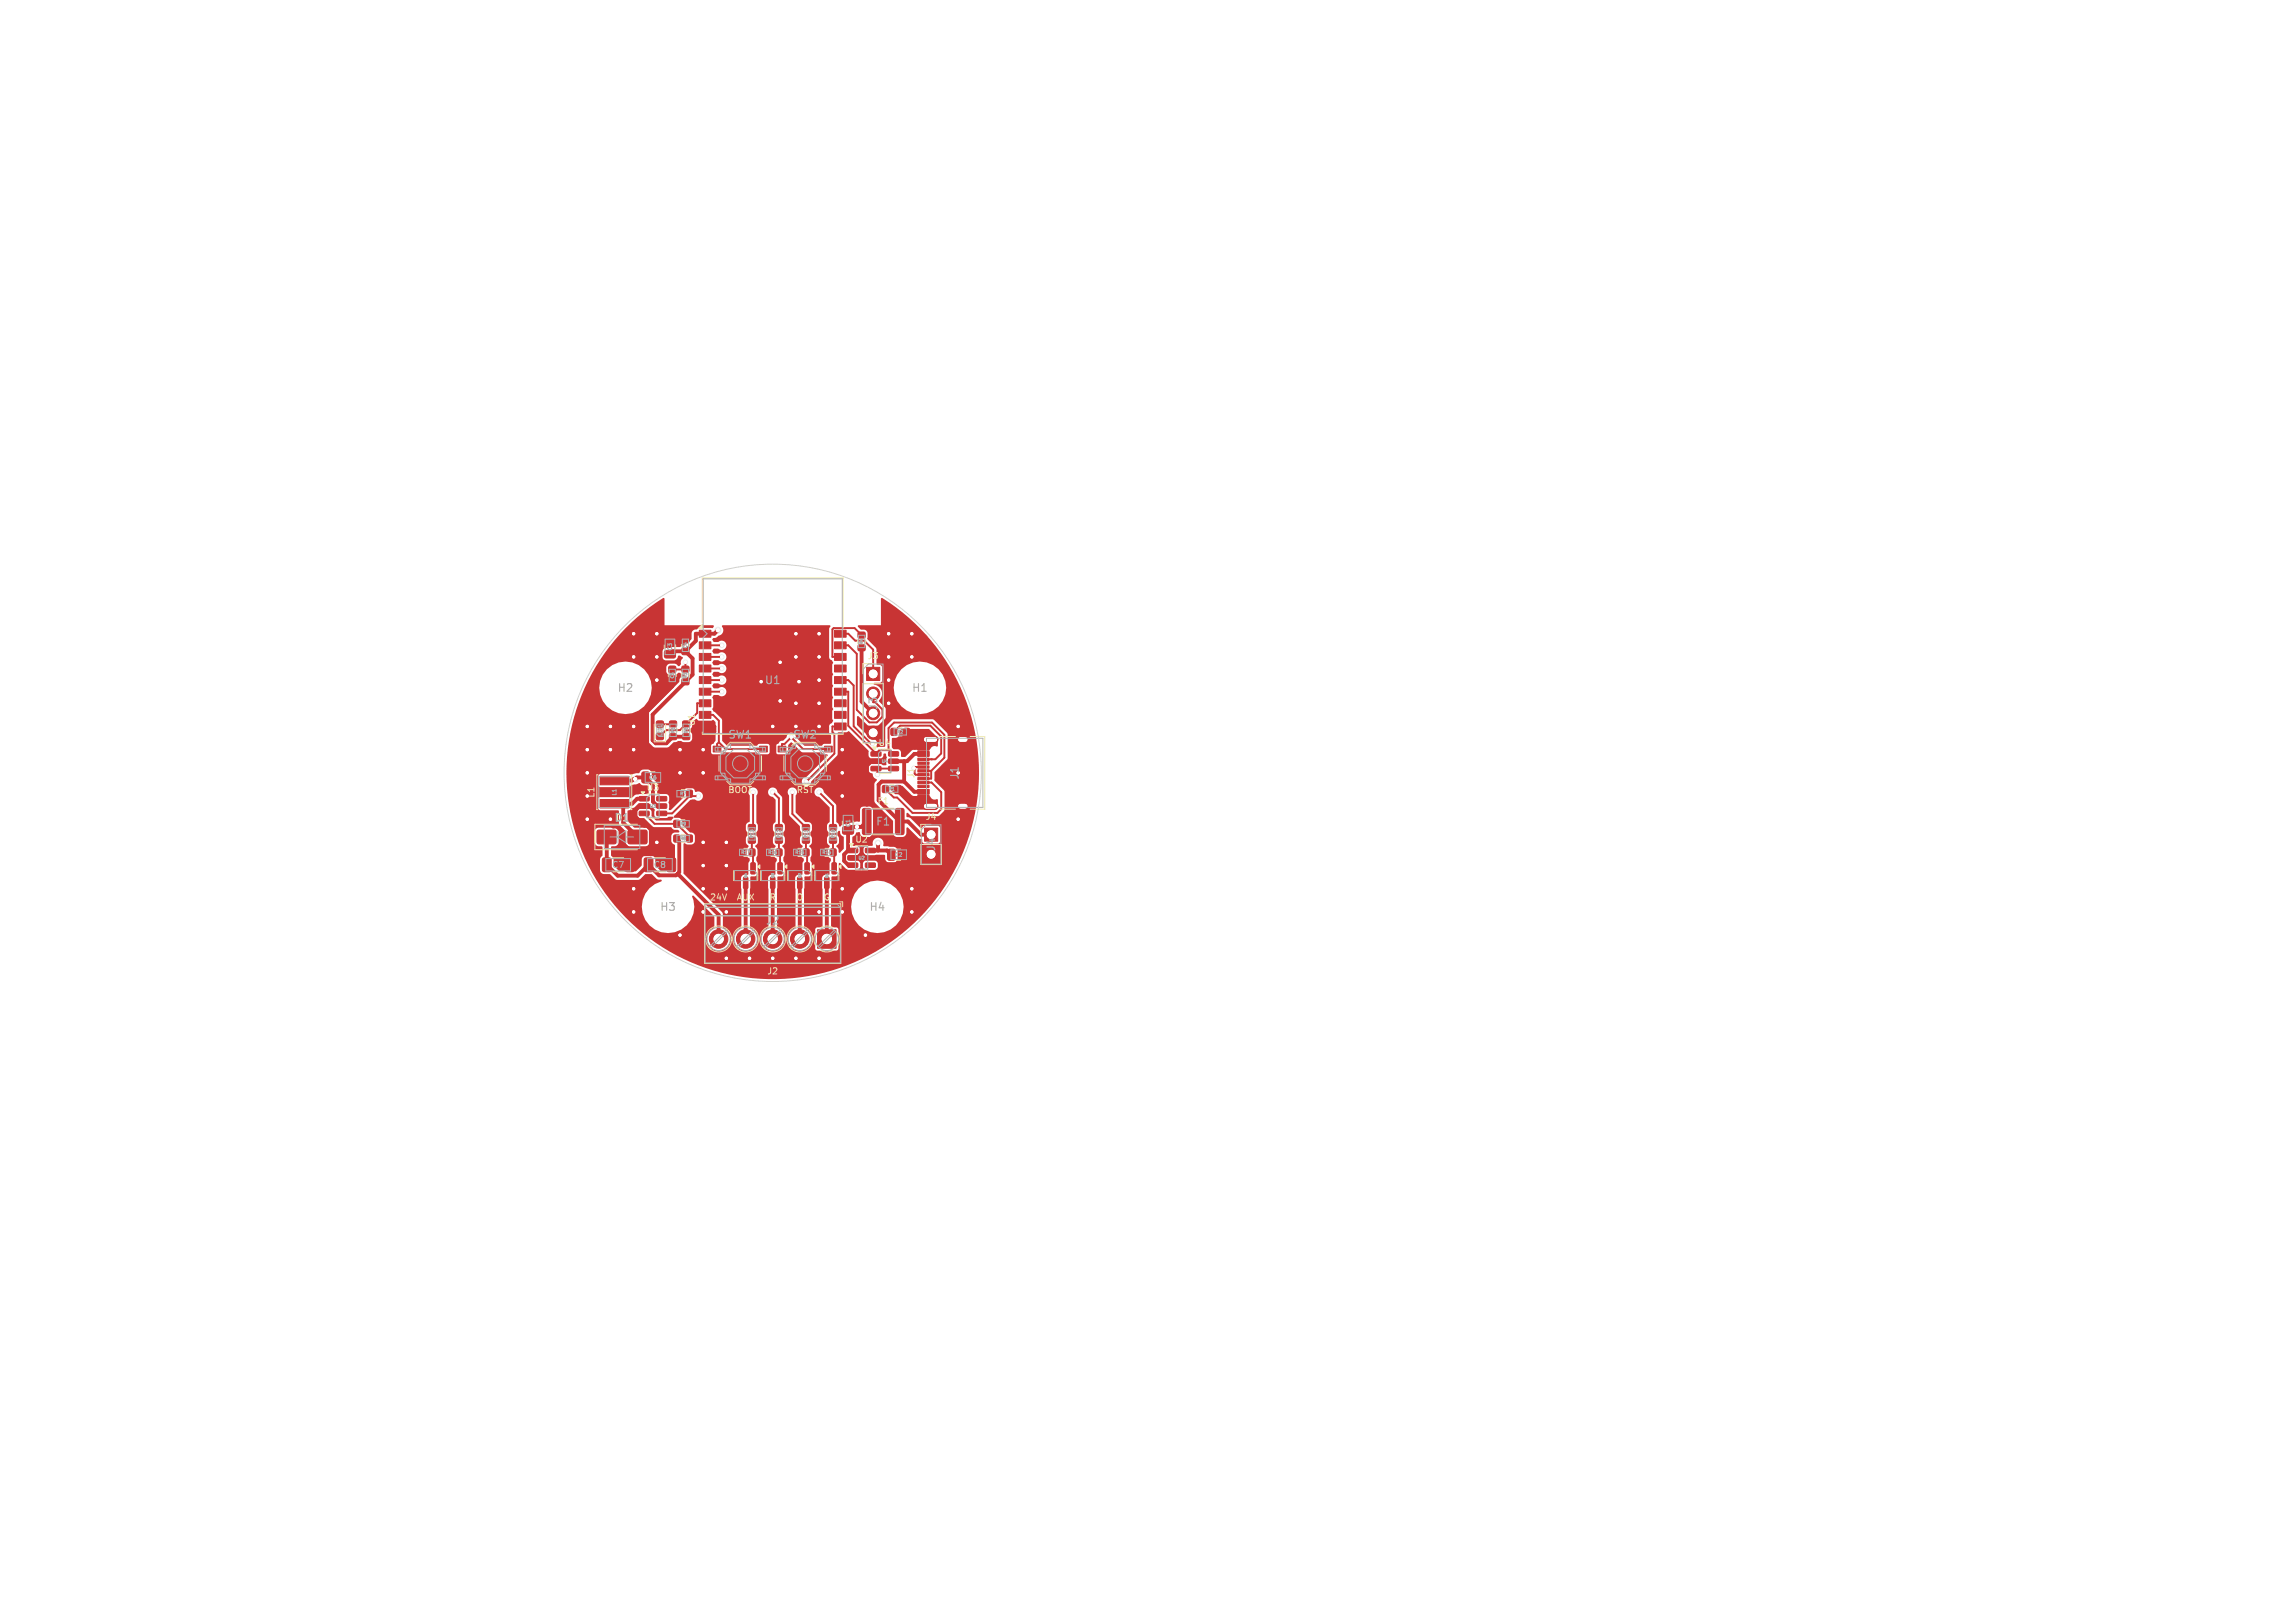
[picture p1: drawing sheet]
<svg xmlns="http://www.w3.org/2000/svg" width="297mm" height="210mm" viewBox="0 0 297 210" stroke-linecap="round" stroke-linejoin="round" font-family="sans-serif">
<defs><g id="words">
<g font-size="1.4" fill="#afafaf">
<text x="79.8" y="89.7">H2</text>
<text x="98.9" y="88.7">U1</text>
<text x="117.9" y="89.7">H1</text>
<text x="94.2" y="95.8">SW1</text>
<text x="102.6" y="95.8">SW2</text>
<text x="113.7" y="92" transform="rotate(-90 113.7 92)">J3</text>
<text x="124.3" y="101" transform="rotate(-90 124.3 101)">J1</text>
<text x="79.4" y="106.5">D1</text>
<text x="113.3" y="107">F1</text>
<text x="121.2" y="110.3" transform="rotate(-90 121.2 110.3)">J4</text>
<text x="85.3" y="118.1">H3</text>
<text x="99" y="119.8">J2</text>
<text x="112.4" y="118.1">H4</text>
</g>
<g font-size="1.1" fill="#f2eda1">
<text x="112.2" y="85.4">J3</text>
<text x="90.1" y="94" transform="rotate(-90 90.1 94)">U1</text>
<text x="118.5" y="100.8" transform="rotate(-90 118.5 100.8)">J1</text>
<text x="77.1" y="103.3" transform="rotate(-90 77.1 103.3)">L1</text>
<text x="103" y="102.8">RST</text>
<text x="113.5" y="104.2">F1</text>
<text x="119.7" y="106.2">J4</text>
<text x="91.8" y="116.7">24V</text>
<text x="95.3" y="116.7">AUX</text>
<text x="99.5" y="116.7">R</text>
<text x="103" y="116.7">O</text>
<text x="106.5" y="116.7">G</text>
<text x="99.2" y="126.2">J2</text>
</g>
<g font-size="1.1" fill="#afafaf">
<text x="113.6" y="96.7">U4</text>
<text x="83.6" y="102.5">U3</text>
<text x="79.1" y="112.5">C7</text>
<text x="84.5" y="112.5">C8</text>
<text x="110.6" y="109.2">U2</text>
</g>
<text font-size="1.1" fill="#fff" x="94.2" y="102.8">BOOT</text>
<g font-size=".7" fill="#afafaf">
<text x="87.1" y="84.3" transform="rotate(-90 87.1 84.3)">C3</text>
<text x="83.9" y="101">C6</text>
<text x="79.9" y="103" transform="rotate(-90 79.9 103)">L1</text>
<text x="110.1" y="107.1" transform="rotate(-90 110.1 107.1)">C1</text>
<text x="115.7" y="111">C2</text>
</g>
<g font-size=".6" fill="#afafaf">
<text x="89" y="83.9" transform="rotate(-90 89 83.9)">C4</text>
<text x="111.8" y="83.4" transform="rotate(-90 111.8 83.4)">R4</text>
<text x="87.3" y="87.8" transform="rotate(-90 87.3 87.8)">C5</text>
<text x="89" y="87.8" transform="rotate(-90 89 87.8)">R3</text>
<text x="85.7" y="95.3" transform="rotate(-90 85.7 95.3)">LED1</text>
<text x="87.4" y="94.9" transform="rotate(-90 87.4 94.9)">R6</text>
<text x="89.1" y="94.9" transform="rotate(-90 89.1 94.9)">R5</text>
<text x="116.1" y="95">R2</text>
<text x="114.1" y="98.8">U4</text>
<text x="84.1" y="104.6">U3</text>
<text x="88" y="106.9">R9</text>
<text x="88" y="103">R7</text>
<text x="115" y="102.4">R1</text>
<text x="88" y="108.8">R8</text>
<text x="95.9" y="110.6">R17</text>
<text x="97.6" y="108.5" transform="rotate(-90 97.6 108.5)">R13</text>
<text x="99.4" y="110.6">R16</text>
<text x="101.1" y="108.5" transform="rotate(-90 101.1 108.5)">R12</text>
<text x="102.9" y="110.6">R15</text>
<text x="104.6" y="108.5" transform="rotate(-90 104.6 108.5)">R11</text>
<text x="106.4" y="110.6">R14</text>
<text x="108.1" y="108.5" transform="rotate(-90 108.1 108.5)">R10</text>
<text x="111.1" y="111.3">U2</text>
</g>
<g font-size=".4" fill="#afafaf">
<text x="96.7" y="113.7" transform="rotate(-90 96.7 113.7)">Q4</text>
<text x="100.2" y="113.7" transform="rotate(-90 100.2 113.7)">Q3</text>
<text x="103.7" y="113.7" transform="rotate(-90 103.7 113.7)">Q2</text>
<text x="107.2" y="113.7" transform="rotate(-90 107.2 113.7)">Q1</text>
</g>
</g></defs>
<g fill="#c83434" stroke="#c83434" stroke-width=".13">
<path d="M112.1 86.4h1.7v1.7h-1.7z"/>
<path d="M118.8 103h1.4v.5h-1.4z"/>
<path d="M118.8 102.1h1.4v.7h-1.4z"/>
<path d="M118.8 101.1h1.4v.3h-1.4z"/>
<path d="M118.8 100.1h1.4v.3h-1.4z"/>
<path d="M118.8 99.6h1.4v.3h-1.4z"/>
<path d="M118.8 98.6h1.4v.3h-1.4z"/>
<path d="M118.8 97.3h1.4v.5h-1.4z"/>
<path d="M118.8 96.4h1.4v.7h-1.4z"/>
<path d="M118.8 98.1h1.4v.3h-1.4z"/>
<path d="M118.8 99.1h1.4v.3h-1.4z"/>
<path d="M118.8 100.6h1.4v.3h-1.4z"/>
<path d="M118.8 101.6h1.4v.3h-1.4z"/>
<path d="M104.2 111.7l.4-.1 .1 .1 .1 1.2-.1 .2h-.4l-.1-.1z"/>
<path d="M102.3 111.7l.4-.1 .1 .1v1.2v.2h-.4l-.1-.1z"/>
<path d="M103.2 113.5h.5l.1 .1v1.2l-.1 .2h-.3l-.2-.1z"/>
<path d="M102.3 109.9h.7v.8h-.7z"/>
<path d="M104 109.9h.7v.8h-.7z"/>
<path d="M119.7 107.1h1.7v1.7h-1.7z"/>
<path d="M87.2 108.1h.7v.8h-.7z"/>
<path d="M88.9 108.1h.7v.8h-.7z"/>
<path d="M109.7 109.8h1.2l.1 .1v.4l-.1 .1-1.1-.1-.1-.1z"/>
<path d="M109.7 110.7h1.2l.1 .1v.4l-.1 .1h-1.1l-.1-.2z"/>
<path d="M109.7 111.7h1.2l.1 .1v.4h-.1h-1.1l-.1-.1z"/>
<path d="M112 111.7h1.2l.1 .1v.4h-.2h-1l-.1-.1z"/>
<path d="M112 109.8h1.2l.1 .1v.4l-.2 .1-1-.1-.1-.1z"/>
<path d="M114.9 109.9h.7l.2 .1v1.1l-.1 .2h-.6l-.2-.1-.1-1.1z"/>
<path d="M116.8 109.9h.7l.2 .1 .1 1.1-.2 .2h-.6l-.2-.1v-1.1z"/>
<path d="M85 94.9h.8v.8h-.8z"/>
<path d="M85 93.3h.8v.8h-.8z"/>
<path d="M77.7 103.4h3.7v1.1h-3.7z"/>
<path d="M77.7 100.4h3.7v1.1h-3.7z"/>
<path d="M105.8 120.3h2.4v2.4h-2.4z"/>
<path d="M109.1 107h.2h1l.2 .2v.6l-.3 .2-1-.1-.2-.2z"/>
<path d="M109.1 105.1h.2h1l.2 .2v.6l-.3 .2-1-.1-.2-.2z"/>
<path d="M112.7 97.3h1.2l.1 .1v.4h-.1h-1.1l-.1-.1z"/>
<path d="M112.7 98.2h1.2l.1 .2v.3l-.1 .1h-1.1l-.1-.1z"/>
<path d="M112.7 99.2h1.2l.1 .1v.4l-.1 .1-1.1-.1-.1-.1z"/>
<path d="M115 99.2h1.2l.1 .1v.4l-.2 .1-1-.1-.1-.1z"/>
<path d="M115 98.2h1.2l.1 .2v.3l-.2 .1h-1l-.1-.1z"/>
<path d="M115 97.3h1.2l.1 .1v.4h-.2h-1l-.1-.1z"/>
<path d="M82.7 103.1h1.2l.1 .1v.4l-.1 .1-1.1-.1-.1-.1z"/>
<path d="M82.7 104h1.2l.1 .1v.4l-.1 .1h-1.1l-.1-.2z"/>
<path d="M82.7 105h1.2l.1 .1v.4h-.1h-1.1l-.1-.1z"/>
<path d="M85 105h1.2l.1 .1v.4h-.2h-1l-.1-.1z"/>
<path d="M85 104h1.2l.1 .1v.4l-.2 .1h-1l-.1-.2z"/>
<path d="M85 103.1h1.2l.1 .1v.4l-.2 .1-1-.1-.1-.1z"/>
<path d="M86.7 95h.8v.7h-.8z"/>
<path d="M86.7 93.3h.8v.7h-.8z"/>
<path d="M115.3 94.3h.7v.8h-.7z"/>
<path d="M117 94.3h.7v.8h-.7z"/>
<path d="M86.6 87.8l.1-.1 .7 .1 .1 .2-.1 .6h-.1h-.7l-.1-.2z"/>
<path d="M86.6 86.2h.1h.7l.1 .2-.1 .6-.1 .1-.7-.1-.1-.2z"/>
<path d="M100.4 108.4h.8v.7h-.8z"/>
<path d="M100.4 106.7h.8v.7h-.8z"/>
<path d="M92.3 96.5h1v.8h-1z"/>
<path d="M98.3 96.5h1v.8h-1z"/>
<path d="M92.3 100.3h1v.8h-1z"/>
<path d="M98.3 100.3h1v.8h-1z"/>
<path d="M114.2 101.7h.7v.8h-.7z"/>
<path d="M115.9 101.7h.7v.8h-.7z"/>
<path d="M111.1 83.5h.8v.7h-.8z"/>
<path d="M111.1 81.8h.8v.7h-.8z"/>
<path d="M88.3 83.9l.1-.1 .7 .1 .1 .2-.1 .6h-.1h-.7l-.1-.2z"/>
<path d="M88.3 82.3h.1h.7l.1 .2-.1 .6-.1 .1-.7-.1-.1-.1z"/>
<path d="M90.5 81.6h1.5v.8h-1.5z"/>
<path d="M90.5 83.1h1.5v.9h-1.5z"/>
<path d="M90.5 84.6h1.5v.8h-1.5z"/>
<path d="M90.5 86.1h1.5v.9h-1.5z"/>
<path d="M90.5 87.5h1.5v.9h-1.5z"/>
<path d="M90.5 89.1h1.5v.9h-1.5z"/>
<path d="M90.5 90.5h1.5v.9h-1.5z"/>
<path d="M90.5 92.1h1.5v.9h-1.5z"/>
<path d="M90.5 93.5h1.5v.9h-1.5z"/>
<path d="M108 93.5h1.5v.9h-1.5z"/>
<path d="M108 92.1h1.5v.9h-1.5z"/>
<path d="M108 90.5h1.5v.9h-1.5z"/>
<path d="M108 89.1h1.5v.9h-1.5z"/>
<path d="M108 87.5h1.5v.9h-1.5z"/>
<path d="M108 86.1h1.5v.9h-1.5z"/>
<path d="M108 84.6h1.5v.8h-1.5z"/>
<path d="M108 83.1h1.5v.9h-1.5z"/>
<path d="M108 81.6h1.5v.8h-1.5z"/>
<path d="M99.5 86.7h2.9v3h-2.9z"/>
<path d="M87.2 106.2h.7v.8h-.7z"/>
<path d="M88.9 106.2h.7v.8h-.7z"/>
<path d="M103.9 108.4h.8v.7h-.8z"/>
<path d="M103.9 106.7h.8v.7h-.8z"/>
<path d="M107.7 111.7l.4-.1 .1 .1v1.2v.2h-.4l-.1-.1z"/>
<path d="M105.8 111.7l.4-.1 .1 .1 .1 1.2-.1 .2h-.4l-.1-.1z"/>
<path d="M106.7 113.5h.4l.2 .1v1.2l-.1 .2h-.4l-.1-.1z"/>
<path d="M87.2 102.3h.7v.8h-.7z"/>
<path d="M88.9 102.3h.7v.8h-.7z"/>
<path d="M105.8 109.9h.7v.8h-.7z"/>
<path d="M107.5 109.9h.7v.8h-.7z"/>
<path d="M77.3 107.5l.2-.1h2l.2 .1v.2v1.4l-.2 .1h-2l-.2-.1v-.1z"/>
<path d="M81.3 107.5l.2-.1h2l.2 .1v.2v1.4l-.2 .1h-2l-.2-.1v-.1z"/>
<path d="M95.3 109.9h.7v.8h-.7z"/>
<path d="M97 109.9h.7v.8h-.7z"/>
<path d="M96.9 108.4h.8v.7h-.8z"/>
<path d="M96.9 106.7h.8v.7h-.8z"/>
<path d="M98.8 109.9h.7v.8h-.7z"/>
<path d="M100.5 109.9h.7v.8h-.7z"/>
<path d="M97.2 111.7l.4-.1 .1 .1 .1 1.2-.1 .2h-.4l-.1-.1z"/>
<path d="M95.3 111.7l.4-.1 .1 .1v1.2v.2h-.4l-.1-.1z"/>
<path d="M96.2 113.5h.5l.1 .1v1.2l-.1 .2h-.3l-.2-.1z"/>
<path d="M100.7 96.5h1v.8h-1z"/>
<path d="M106.7 96.5h1v.8h-1z"/>
<path d="M100.7 100.3h1v.8h-1z"/>
<path d="M106.7 100.3h1v.8h-1z"/>
<path d="M107.4 108.4h.8v.7h-.8z"/>
<path d="M107.4 106.7h.8v.7h-.8z"/>
<path d="M100.7 111.7l.4-.1 .1 .1v1.2v.2h-.4l-.1-.1z"/>
<path d="M98.8 111.7l.4-.1 .1 .1 .1 1.2-.1 .2h-.4l-.1-.1z"/>
<path d="M99.7 113.5h.4l.2 .1v1.2l-.1 .2h-.4l-.1-.1z"/>
<path d="M88.3 87.9h.8v.7h-.8z"/>
<path d="M88.3 86.2h.8v.7h-.8z"/>
<path d="M83.1 99.9h.7l.2 .1 .1 1.1-.2 .2h-.6l-.2-.1v-1.1z"/>
<path d="M85 99.9h.7l.2 .1 .1 1.1-.2 .2h-.6l-.2-.1v-1.1z"/>
<path d="M111.7 104.7l.8-.1 .2 .2v3l-.1 .2h-.8l-.2-.2v-3z"/>
<path d="M115.9 104.7l.9-.1 .2 .2v3l-.2 .2h-.7l-.2-.2v-3z"/>
<path d="M88.4 95h.8v.7h-.8z"/>
<path d="M88.4 93.3h.8v.7h-.8z"/>
<path d="M83.4 111.1l.9-.1 .2 .2v1.3l-.2 .3h-.7l-.2-.2v-1.4z"/>
<path d="M86.4 111.1l.8-.1 .2 .2v1.3l-.1 .3h-.8l-.2-.2v-1.4z"/>
<path d="M78 111.1l.8-.1 .3 .2v1.3l-.2 .3h-.7l-.2-.2v-1.4z"/>
<path d="M81 111.1l.8-.1 .2 .2v1.3l-.1 .3h-.8l-.2-.2v-1.4z"/>
<path d="M86 84.2l.2-.1 1.1 .1 .1 .2v.6l-.2 .1h-1.1l-.1-.2z"/>
<path d="M86 82.3h.2h1.1l.1 .2v.6l-.2 .2-1.1-.1-.1-.2z"/>
<circle cx="113" cy="89.7" r=".85"/>
<circle cx="113" cy="92.3" r=".85"/>
<circle cx="113" cy="94.8" r=".85"/>
<circle cx="120.5" cy="110.5" r=".85"/>
<circle cx="103.5" cy="121.5" r="1.2"/>
<circle cx="100" cy="121.5" r="1.2"/>
<circle cx="96.5" cy="121.5" r="1.2"/>
<circle cx="93" cy="121.5" r="1.2"/>
</g>
<path d="M119.9 95.7h1.1M124.3 95.7h.6M119.9 104.3h1.1M124.3 104.3h.6" fill="none" stroke="#c83434" stroke-width="1"/>
<g fill="#ececec" stroke="#ececec" stroke-width=".13">
<circle cx="109" cy="118" r=".3"/>
<circle cx="101" cy="90.7" r=".3"/>
<circle cx="82" cy="82" r=".3"/>
<circle cx="103" cy="94" r=".3"/>
<circle cx="106" cy="94" r=".3"/>
<circle cx="100" cy="94" r=".3"/>
<circle cx="91" cy="118" r=".3"/>
<circle cx="106" cy="85" r=".3"/>
<circle cx="76" cy="103" r=".3"/>
<circle cx="109" cy="100" r=".3"/>
<circle cx="76" cy="106" r=".3"/>
<circle cx="79" cy="106" r=".3"/>
<circle cx="103" cy="82" r=".3"/>
<circle cx="85" cy="85" r=".3"/>
<circle cx="101" cy="85.7" r=".3"/>
<circle cx="118" cy="85" r=".3"/>
<circle cx="91" cy="97" r=".3"/>
<circle cx="91" cy="115" r=".3"/>
<circle cx="106" cy="91" r=".3"/>
<circle cx="88" cy="121" r=".3"/>
<circle cx="94" cy="124" r=".3"/>
<circle cx="115" cy="85" r=".3"/>
<circle cx="85" cy="88" r=".3"/>
<circle cx="79" cy="94" r=".3"/>
<circle cx="109" cy="103" r=".3"/>
<circle cx="115" cy="82" r=".3"/>
<circle cx="115" cy="88" r=".3"/>
<circle cx="106" cy="88" r=".3"/>
<circle cx="79" cy="97" r=".3"/>
<circle cx="82" cy="94" r=".3"/>
<circle cx="124" cy="94" r=".3"/>
<circle cx="118" cy="118" r=".3"/>
<circle cx="100" cy="124" r=".3"/>
<circle cx="76" cy="100" r=".3"/>
<circle cx="94" cy="109" r=".3"/>
<circle cx="124" cy="106" r=".3"/>
<circle cx="115" cy="91" r=".3"/>
<circle cx="103" cy="124" r=".3"/>
<circle cx="88" cy="100" r=".3"/>
<circle cx="94" cy="112" r=".3"/>
<circle cx="106" cy="118" r=".3"/>
<circle cx="76" cy="97" r=".3"/>
<circle cx="94" cy="115" r=".3"/>
<circle cx="109" cy="97" r=".3"/>
<circle cx="94" cy="118" r=".3"/>
<circle cx="103" cy="85" r=".3"/>
<circle cx="103" cy="91" r=".3"/>
<circle cx="109" cy="115" r=".3"/>
<circle cx="76" cy="94" r=".3"/>
<circle cx="85" cy="109" r=".3"/>
<circle cx="118" cy="82" r=".3"/>
<circle cx="91" cy="112" r=".3"/>
<circle cx="91" cy="109" r=".3"/>
<circle cx="118" cy="115" r=".3"/>
<circle cx="82" cy="85" r=".3"/>
<circle cx="112" cy="121" r=".3"/>
<circle cx="106" cy="82" r=".3"/>
<circle cx="82" cy="118" r=".3"/>
<circle cx="82" cy="97" r=".3"/>
<circle cx="85" cy="82" r=".3"/>
<circle cx="97" cy="124" r=".3"/>
<circle cx="82" cy="115" r=".3"/>
<circle cx="103.4" cy="88.2" r=".3"/>
<circle cx="106" cy="124" r=".3"/>
<circle cx="88" cy="97" r=".3"/>
<circle cx="91" cy="100" r=".3"/>
<circle cx="98.5" cy="88.2" r=".3"/>
<circle cx="118.3" cy="99.4" r=".3"/>
<circle cx="112.9" cy="96.2" r=".3"/>
<circle cx="113.6" cy="100.2" r=".3"/>
<circle cx="82.2" cy="100.8" r=".4"/>
<circle cx="110.9" cy="107" r=".4"/>
<circle cx="113.6" cy="109.1" r=".4"/>
<circle cx="92.9" cy="81.5" r=".4"/>
<circle cx="90.4" cy="103" r=".3"/>
<circle cx="104.4" cy="101.1" r=".3"/>
<circle cx="102.4" cy="95.4" r=".3"/>
<circle cx="88.7" cy="85.7" r=".3"/>
<circle cx="93.4" cy="83.5" r=".3"/>
<circle cx="106" cy="102.5" r=".3"/>
<circle cx="93.4" cy="85" r=".3"/>
<circle cx="93.4" cy="86.5" r=".3"/>
<circle cx="102.5" cy="102.5" r=".3"/>
<circle cx="93.4" cy="88" r=".3"/>
<circle cx="100" cy="102.5" r=".3"/>
<circle cx="97.5" cy="102.5" r=".3"/>
<circle cx="93.4" cy="89.5" r=".3"/>
</g>
<g fill="none" stroke="#c83434" stroke-width=".5">
<path d="M83.7 98.9h-5.2l-1.3 1.3v4.6l2.2 2.1M83.7 98.9l3.9 3.8 .9-.9h2.9l.6 .5M88.7 82.7h-2l-1.2 1.3v2.7l1.5 1.5v.6l-3.3 3.3v6.8M88.7 84.3l.9 .9v2.1l-5.1 5.2v3.3l.4 .4h1.3l.9-.9h1.7M88.7 84.3h-1.6l-.4 .4M91.3 94h1.2v.7l-.7 .7v3.4l1 1v1.7l-.8 .8M92.9 81.5l-.4 .5h-2.5v.9l-1.3 1.4M100.2 98.9h-.4l-1 .9v10.1l.4 .4v1.9l-1 1v8.9l1.1 1.1h1.4l1-1v-9l1-1v-1.9M100.2 98.9l1 .9v.9h1l4 4v7.5l-.1 .2M101 88.2v1.9l-.8 .7v8.1M111.5 83.8v7l1.5 1.5M113.4 98.5h-.6l-.6 .6v5"/>
<path d="M117 98.5v2.6M117.3 94.7l1.3 1.2M119.5 97.5h-1.2l-.9 1h-1.8M120.4 95.7h-1.6l-.5 .5v.6h1.2M78.5 108.3v3.6l1.4 1.4h2.6l1.4-1.4 1.4 1.4h2.2l.4-.5v-4l-.3-.3M79.5 101h2.3l.6-.4h1.1l1 .9v2.2l.6 .6h.5M79.9 106.9l.8 .9v1.5l1.7 1.7M80.7 104v2.5l1.8 1.8M81.5 111.9l1.3-1.4h2.7l1.4 1.4M83.4 104.3h-.6l-.6 .5v.9l1.2 1.1h.3l.5 .5v3.2M83.4 103.4h-.9l-.7 .6h-2.3M87.7 113.1l5.3 5.3v3.1"/>
<path d="M89.2 106.6h2.8M92 106.6l3.7 3.7v1.9l-.2 .2M92 102.3v4.3M92.8 101.3h6M96.5 114.2v7.3M100 114.2v7.3M103.5 114.2v7.3M104.2 102.7l2-2h1v.8l2.6 2.6v1.4M107 114.2v7.3M109.8 104.1h3l.4 .5v3.4l-1 1M109.8 110.1l-.6 .5v.8l.6 .6h.6M109.8 110.1h.6"/>
<path d="M111.5 110.4l.6 .7h1.8l.8 .7h1.3l1.3-1.3h3.2M111.5 110.4l-.6 .6h-.5M112.2 109l-.7 .6v.8M112.2 106.3l-.7 .7h-1.3l-.4 .4v2.7M112.6 110.1h2.2l.6 .5M113.6 109.1v1M116.2 102.1l1.2 1.1h2.1M117 101.1l1.3 1.3h1.2M117 101.1h-2.9l-.4 .4v2.1l2.7 2.7h1.1l1.7 1.7h1.3M118.5 103.2v.7l.4 .4h1.5"/>
</g>
<g fill="none" stroke="#c83434" stroke-width=".25">
<path d="M87.1 93.7h-1.7M88.7 85.7v.9h-1.7M91.3 88h2.1M91.3 89.5h2.1M91.3 83.5h2.1M91.3 85h2.1M91.3 86.5h2.1M91.3 91h-1.1v1.3l-2.2 2.2h-1.8l-.8 .8M91.3 92.5h1l.7 .8v2.7M93 96l.9 .9h4.9M93 96l-.2 .3v.6M101.2 96.9v-.6h.3l.9-.9 1.5 1.5h3.3"/>
<path d="M108.8 88h1l.7 .7v5.3l2.2 2.2h.2M108.8 89.5h1v4.4l3.6 3.6M108.8 94h-1.1v.7l.3 .3v2.5l-3.6 3.6M108.8 83.5h1l1.1 1.1v7.2l1.6 1.7h1l.7-.8v-.9M108.8 82h1l.9 .9h1.1l1.2 1.2v3.1M111.5 82.2l-.9-.9h-2.7l-.2 .1v3.6h1.1M113 89.7v1.2M113.4 99.4l.2 .2M113.4 97.5h.1M113.6 99.6v.6M113.8 97.1l-.4 .4M115 97.1v-2.9l.7-.7h4.9l1.6 1.6v2.9l-1.7 1.8"/>
<path d="M115.2 97.1l.4 .4M115.6 99.4h-1.9l-.1 .2M115.7 94.7l.8-.8h3.9l1.4 1.4v2.2l-.8 .8h-1.5M118.3 99.4h.1M118.4 99.4v.7M118.5 99.3h1M118.5 99.3l-.1 .1M118.5 99.3h.1M119.5 99.8h1M120.5 99.8h.1M120.5 98.3h.1M120.5 99.8v1h-1"/>
<path d="M83.4 105.2l1.3 1.4h2.9l1.6 1.6v.3M89.2 102.7v.3M89.2 103l-2.2 2.2h-1.4M89.2 103h1.2M97.3 108.7v1.6l.1 .1v2M97.5 102.5v4.4l-.2 .2M100 102.5l.8 .8v3.8M100.8 108.7v1.6l.2 .1v2M102.5 102.5v2.8l1.8 1.8M104.3 108.7v1.6l.1 .1v2M106 102.5l1.8 1.8v2.8M107.8 108.7v1.6l.1 .1v2"/>
<path d="M118.5 100.2h1M119.5 101.2h1.1l1.2 1.3v2.2l-.5 .5h-3.2l-2-2h-.4l-1.1-1.1"/>
</g>
<g fill="#c83434">
<path d="M80.9 81.3l2.3-2.1 2.7-1.8 .1 .1v3.4h6.3l.1 .1-.2 .3-1.7-.1-.3 .2-.5 .1-.2 .4v.8l-.9 .8h-.3l-.3 .2h-1l-.3 .1h-.5a.54 .54 0 0 0-.5 .6v.6l.3 .4 1.2 .1a.64 .64 0 0 0 .5-.6h.4a.27 .27 0 0 1 .2 .3l-.2 .3v.4l-.2 .3h-.1l-.4-.3h-.7l-.3 .1-.2 .3v.7l.3 .3 .9 .1 .3-.3a.34 .34 0 0 1 .5 .1l.4 .1 .1 .1-.1 .1a.6 .6 0 0 0-.7 .8l-3.9 3.9-.1 .3v3.4l.7 .8h1.7l.3-.1 .6-.6 .6-.1h.3l.3 .1h.7l.3-.1a.87 .87 0 0 0 .2-.8l-.3-.4-.5-.1a.12 .12 0 0 1-.2-.1 .12 .12 0 0 1 .2-.1h.4l.2-.2 .2-.2v-.5l.5-.5 .4 .3h1.5l.3-.1 .3 .3v2.3l-.2 .4-.3 .1-.1 .2v.9l.1 .2h1.3l.3-.3 4.2 .1 .4 .2h1l.3-.1v-1l-.2-.2h-1.2l-.3 .2h-3.8l-.6-.7-.1-2.7-1.1-1.1a.31 .31 0 0 1 0-.5v-1l-.1-.3 .2-.3h.6a.61 .61 0 0 0 .9 0 .61 .61 0 0 0-.1-.9 .61 .61 0 0 0-.9 .1h-.5l-.1-.1a.29 .29 0 0 1 0-.5l.1-.1h.6a.62 .62 0 0 0 .9 0 .62 .62 0 0 0-.1-.9 .62 .62 0 0 0-.9 .1h-.5l-.1-.1a.29 .29 0 0 1 0-.5l.1-.1h.6a.62 .62 0 0 0 .9 0 .62 .62 0 0 0-.1-.9 .62 .62 0 0 0-.9 .1h-.5l-.1-.1a.29 .29 0 0 1 0-.5l.1-.1h.6a.61 .61 0 0 0 .9 0 .61 .61 0 0 0-.1-.9 .61 .61 0 0 0-.9 .1h-.5l-.1-.1a.29 .29 0 0 1 0-.5l.1-.1h.6a.61 .61 0 0 0 .9 0 .61 .61 0 0 0-.1-.9 .61 .61 0 0 0-.9 .1h-.5l-.1-.2a.24 .24 0 0 1 0-.3 .24 .24 0 0 1 .3-.1l.4-.2a.75 .75 0 0 0 .4-1.3l.1-.1h13.9a.21 .21 0 0 1-.1 .4v3.7a.59 .59 0 0 0 .4 .5 .31 .31 0 0 1 0 .5v1a.33 .33 0 0 1 0 .5v1a.31 .31 0 0 1 0 .5v1a.33 .33 0 0 1 0 .5v1a.31 .31 0 0 1 0 .5v1a.31 .31 0 0 1 0 .5l-.1 .1a.4 .4 0 0 0-.3 .4v.8l.3 .4-.1 1-.9 .1-.3 .2h-2.1l-1.2-1.1a.64 .64 0 0 0-.6-.6 .64 .64 0 0 0-.6 .6l-.4 .4-.5 .1-.1 .3-.4 .2v.9l.1 .3h1.4l.1-.3v-.9l.4-.3 1.4 1.2 2.5 .1 .3 .2 .5 .1v.1l-2.7 2.7a.62 .62 0 0 0-.6 .6 .62 .62 0 0 0 .6 .6 .62 .62 0 0 0 .6-.6l3.4-3.4v-2.9h.1h1l.4-.2 2.5 2.5v.7l.1 .2 .3 .1 1.1 .1a.51 .51 0 0 0 .4-.7h.1a.32 .32 0 0 1 .3 .4v1.1h-.4l-.4-.2-1.1 .1-.4 .2v.6a.5 .5 0 0 0 .5 .4v.1a.6 .6 0 0 0 .5 .6l.1 .2-.3 .5v2.2l.1 .3 2.2 2.2 .1 1.6 .1 .3 .4 .2 .9-.1 .3-.3v-.7l.1-.1 1.4 1.3 .5 .2 .2 .5h2l.2-.2v-1.8l-.2-.2h-1.9l-.4 .3-1.4-1.3-.4-.2-.1-.4 .1-.1 .6 .4h3.4l.2-.1 .6-.6v-2.5l-1.3-1.4v-1l1.7-1.8v-3.2v-.2l-1.8-1.7h-5.2h-.1l-.9 1-.1 2.5h-.8a.18 .18 0 0 1-.2 .1 .18 .18 0 0 1-.1-.2 .65 .65 0 0 0 0-.7 .65 .65 0 0 0-.7-.2l-1.8-1.8v-1l.1-.1h.1l1.3 1.2h1.1l.2-.1 .8-.8 .1-.2v-1.1l-.8-.9v-.2a1.14 1.14 0 0 0 .1-1.6h1.8l.1 .9a3.4 3.4 0 0 0 5.4 1.7 3.4 3.4 0 0 0-.7-5.7 3.4 3.4 0 0 0-4.8 3.1h-1.8l-.4-.3-.4-.1-.1-.2h.2l.7-.1 .2-.1v-1.9l-.2-.2-.5-.1v-2.1l-1.2-1.2v-1l-.3-.2h-.5l-.4-.4 .1-.2h2.9v-3.4l.2-.1a26.7 26.7 0 0 1 2.5 43.4 26.7 26.7 0 0 1-41.8-11.8h2l.1 .2 .2 .2 .8 .2v1.1l-.4 .5 .1 1.5 .2 .3 1.1 .1 .6 .6 .4 .2h2.6l.3-.1 .6-.7h.8l.7 .6 .6 .1v.2a3.4 3.4 0 0 0-2.4 4.3 3.4 3.4 0 0 0 4.4 2.2 3.4 3.4 0 0 0 2-4.5l.1-.1h.1l2.6 2.7v1.4a1.73 1.73 0 0 0-.9 1.7 1.51 1.51 0 0 0 1.6 1.3 1.51 1.51 0 0 0 1.4-1.5h.5v.2a1.51 1.51 0 0 0 1.6 1.3 1.51 1.51 0 0 0 1.4-1.5h.5v.2a1.51 1.51 0 0 0 1.6 1.3 1.51 1.51 0 0 0 1.4-1.5h.5v.2a1.51 1.51 0 0 0 2.5 1 1.51 1.51 0 0 0-.4-2.6v-6.6l.1-.1h.6l.2-.4v-1.3l-.1-.3v-.4l.1-.3v-.7l-.3-.5 .4-.5v-.5l-.2-.3-.3-.2-.8 .1-.3 .4a.87 .87 0 0 0 .2 .8l.2 .2-.3 .4v.8l.2 .2 .2 .2v.3l-.2 .3 .1 1.4-.1 .1h-.7l-.2 .4v6.5a1.57 1.57 0 0 0-.9 1.4h-.5v-.1a1.79 1.79 0 0 0-.9-1.4v-6.5l.1-.1h.6l.2-.4v-1.3l-.1-.3v-.4l.1-.4v-.6l-.3-.5 .2-.2a.87 .87 0 0 0 .2-.8l-.2-.3-.2-.2-.9 .1-.3 .4v.5l.3 .4a.16 .16 0 0 1 .1 .1 .16 .16 0 0 1-.1 .2l-.2 .2v.8l.4 .5-.2 .5 .1 1.4-.1 .1h-.7l-.2 .4v6.4a1.9 1.9 0 0 0-.9 1.5h-.5v-.1a1.8 1.8 0 0 0-.9-1.4v-6.5l.1-.1h.6l.2-.4v-1.3l-.1-.3v-.4l.1-.3v-.7l-.3-.5 .2-.2a.87 .87 0 0 0 .2-.8l-.2-.3-.2-.2-.9 .1-.3 .4v.5l.3 .4a.16 .16 0 0 1 .1 .1 .16 .16 0 0 1-.1 .2l-.2 .2v.8l.4 .5-.2 .5 .1 1.4-.1 .1h-.7l-.2 .4v6.4a1.9 1.9 0 0 0-.9 1.5h-.5v-.1a1.8 1.8 0 0 0-.9-1.4v-1.7l-.2-.3-5-5 .1-3.8 .1-.1 .4 .2 .7-.1 .2-.3v-.8a.61 .61 0 0 0-.6-.4l-.4-.4h7.6l.2 .3 .2 .2 .9-.1 .3-.4v-.5l-.2-.4v-3.5l.2-.4h1.3a.66 .66 0 0 0 .6 .6l.4 .4v2.8l-.4 .5v.6l.2 .2 .2 .2h.8l.2-.2 .2-.3v-.5l-.4-.5v-3.1l-.6-.7h1.3l.2 .5 .1 2.5 1.3 1.4v.5l.2 .2 .3 .2h.7l.2-.2a.87 .87 0 0 0 .2-.8l-.3-.4h-.6l-1.2-1.3v-2.1l.1-.5h2.3v.2a.7 .7 0 0 0 .6 .4l1.4 1.4v1.8l-.4 .5 .1 .7 .4 .3h.7l.4-.3 .1 .1a.63 .63 0 0 0 .5 .7v1.5l-.6 .5h-.1v-.5a.27 .27 0 0 1-.2-.4l.3-.4v-.6l-.3-.3-.9-.1-.2 .2-.2 .3a.87 .87 0 0 0 .2 .8l.2 .2-.3 .4v.8l.4 .4-.2 .6 .1 1.4-.1 .1h-.7l-.2 .4v6.3l-.1 .1h-.6l-.2 .2v2.5l.1 .3h2.6l.3-.2v-2.6l-.2-.2-.7-.1v-2.6h2.5l.2 .9a3.4 3.4 0 0 0 5.4 1.7 3.4 3.4 0 0 0-.7-5.6 3.4 3.4 0 0 0-4.9 3h-2.5v-3.8l.1-.1h.6l.2-.2 .1-1.5h.2l.6 .7 .4 .1h1.2l.2-.1 .1-.2h.4l.1 .2 .2 .1 1.2 .1a.45 .45 0 0 0 .4-.4v-.6l-.4-.2h-1.3l-.2 .3v.5h-.4v-.5l-.2-.3-1.1-.1-.2-.2v-.3l.2-.1h.9a.45 .45 0 0 0 .4-.4h.4l.1 .2 .2 .1h2.4l.1 .1 .1 .6 .2 .3h.8l.4-.1 .2-.4v-1l-.2-.4-.3-.1-1.4-.2a.72 .72 0 0 0-.6-1 .72 .72 0 0 0-.7 1h-.1l-1 .1-.2 .3v.5h-.4v-.5l-.1-.2-.2-.1-.7-.1v-1.1l.4-.3a.33 .33 0 0 1 .4-.4 .33 .33 0 0 1 .3 .4l.3 .3h.9l.3-.2 .1-.3v-3.1l-.1-.2-.3-.2h-.8a.54 .54 0 0 0-.5 .5v1.4l-.1 .1h-.4l-.4 .1-.3 .1-.4 .1-.6 .1-.3 .2a.16 .16 0 0 1-.2 0 .16 .16 0 0 1 0-.2l-.4-.4v-2.2l-1.6-1.6a.62 .62 0 0 0-.6-.6 .62 .62 0 0 0-.6 .6h-2.3v-.1a.6 .6 0 0 0-.6-.5 .6 .6 0 0 0-.6 .6h-1.3a.6 .6 0 0 0-.6-.6 .6 .6 0 0 0-.6 .6h-1.3l-.1-.1a.62 .62 0 0 0-.9-.4 .62 .62 0 0 0-.1 1v3.3l-.4 .3-.1 .7h-7.6l-.6-.6v-.5l-.2-.2a.87 .87 0 0 0-.8-.2h-.1v-.2l2.1-2.1 .6-.1a.62 .62 0 0 0 .8 .1 .62 .62 0 0 0 .2-.8 .62 .62 0 0 0-.9-.2l-.2-.4a.87 .87 0 0 0-.8-.2l-.4 .3-.1 .9-1.7 1.7a.19 .19 0 0 1-.2 0 .19 .19 0 0 1 0-.3l-.1-.7 .1-.2v-.6l-.4-.2-1.1-.1-.1-1.4-.6-.7a.9 .9 0 0 0-.2-.9l-.3-.1h-.7l-.3 .1-.2 .3-.8 .1-.2 .2-.3-.2h-3.8l-.2 .3v1.2l.2 .2 3.8 .1 .3-.3 .8-.1 .2-.2 .5 .3h.5l.2 .2v.9l-1.6 .1-.6 .5-.3-.2h-3.8l-.2 .3-.1 1.2 .2 .2 2.5 .1h.1v1.7l.8 1v1.4a.54 .54 0 0 0 .6 .5l2.3-.1 .2-.3 .1-1.5a.54 .54 0 0 0-.6-.5h-1.4l-.9-.9v-1.3l.3-.1 .2-.2 .4-.1 .6-.6 1.3 .1 .7 .7v.8l.2 .3 1.3 .1 .3-.2h.5l.2 .1-.4 .4h-1.9l-.6-.6v-.7l-.4-.3h-1.1l-.3 .2-.1 .2v.5l.2 .3 .8 .1 1.2 1.1h2.2l.3 .3 .7 .1 .1 .2-.1 .1-.7 .1-.2 .3v.9l.5 .4v3.2l-.1 .1h-1.8l-.7-.7v-.9l-.2-.2-.2-.2h-.8a.54 .54 0 0 0-.6 .5v.8l-.7 .8h-2.1l-.8-.8v-.9l-.3-.4v-1.1v-.1l.7-.1 .2-.2 .1-1.6a.54 .54 0 0 0-.6-.5l-2.3 .1-.2 .3-.1 1.5h-2l-.3-.8a26.7 26.7 0 0 1 1.1-19.2h1.8l.2 .9a3.4 3.4 0 0 0 5.4 1.7 3.4 3.4 0 0 0-.7-5.7 3.4 3.4 0 0 0-4.9 3.1h-1.8a26.7 26.7 0 0 1 5.2-7.7z"/>
<path d="M115.3 101.7h1.5l1.2 1.2 .2 .1 2.2 .1a.6 .6 0 0 0 .9 .3l.1 .1v1l-.3 .3h-2.8l-1.9-2-.6-.1-.5-.5z"/>
<path d="M115.4 95.5h.6l.2-.2 .2-.2v-.5l.3-.3h3.5l1.2 1.2v1l-.2 .1a.68 .68 0 0 0-.9 .4h-2.1l-1 .9h-.5h-.1v-.6l-.1-.2-.3-.1-.6-.1-.2-.2z"/>
</g>
<g fill="#fff" stroke="#fff" stroke-width=".13">
<circle cx="109" cy="118" r=".15"/>
<circle cx="101" cy="90.7" r=".15"/>
<circle cx="82" cy="82" r=".15"/>
<circle cx="103" cy="94" r=".15"/>
<circle cx="106" cy="94" r=".15"/>
<circle cx="100" cy="94" r=".15"/>
<circle cx="91" cy="118" r=".15"/>
<circle cx="106" cy="85" r=".15"/>
<circle cx="76" cy="103" r=".15"/>
<circle cx="109" cy="100" r=".15"/>
<circle cx="76" cy="106" r=".15"/>
<circle cx="79" cy="106" r=".15"/>
<circle cx="103" cy="82" r=".15"/>
<circle cx="85" cy="85" r=".15"/>
<circle cx="101" cy="85.7" r=".15"/>
<circle cx="118" cy="85" r=".15"/>
<circle cx="91" cy="97" r=".15"/>
<circle cx="91" cy="115" r=".15"/>
<circle cx="106" cy="91" r=".15"/>
<circle cx="88" cy="121" r=".15"/>
<circle cx="94" cy="124" r=".15"/>
<circle cx="115" cy="85" r=".15"/>
<circle cx="85" cy="88" r=".15"/>
<circle cx="79" cy="94" r=".15"/>
<circle cx="109" cy="103" r=".15"/>
<circle cx="115" cy="82" r=".15"/>
<circle cx="115" cy="88" r=".15"/>
<circle cx="106" cy="88" r=".15"/>
<circle cx="79" cy="97" r=".15"/>
<circle cx="82" cy="94" r=".15"/>
<circle cx="124" cy="94" r=".15"/>
<circle cx="118" cy="118" r=".15"/>
<circle cx="100" cy="124" r=".15"/>
<circle cx="76" cy="100" r=".15"/>
<circle cx="94" cy="109" r=".15"/>
<circle cx="124" cy="106" r=".15"/>
<circle cx="115" cy="91" r=".15"/>
<circle cx="103" cy="124" r=".15"/>
<circle cx="88" cy="100" r=".15"/>
<circle cx="94" cy="112" r=".15"/>
<circle cx="106" cy="118" r=".15"/>
<circle cx="76" cy="97" r=".15"/>
<circle cx="94" cy="115" r=".15"/>
<circle cx="109" cy="97" r=".15"/>
<circle cx="94" cy="118" r=".15"/>
<circle cx="103" cy="85" r=".15"/>
<circle cx="103" cy="91" r=".15"/>
<circle cx="109" cy="115" r=".15"/>
<circle cx="76" cy="94" r=".15"/>
<circle cx="85" cy="109" r=".15"/>
<circle cx="118" cy="82" r=".15"/>
<circle cx="91" cy="112" r=".15"/>
<circle cx="91" cy="109" r=".15"/>
<circle cx="118" cy="115" r=".15"/>
<circle cx="82" cy="85" r=".15"/>
<circle cx="112" cy="121" r=".15"/>
<circle cx="106" cy="82" r=".15"/>
<circle cx="82" cy="118" r=".15"/>
<circle cx="82" cy="97" r=".15"/>
<circle cx="85" cy="82" r=".15"/>
<circle cx="97" cy="124" r=".15"/>
<circle cx="82" cy="115" r=".15"/>
<circle cx="103.4" cy="88.2" r=".15"/>
<circle cx="106" cy="124" r=".15"/>
<circle cx="88" cy="97" r=".15"/>
<circle cx="91" cy="100" r=".15"/>
<circle cx="98.5" cy="88.2" r=".15"/>
<circle cx="118.3" cy="99.4" r=".15"/>
<circle cx="112.9" cy="96.2" r=".15"/>
<circle cx="113.6" cy="100.2" r=".15"/>
<circle cx="82.2" cy="100.8" r=".2"/>
<circle cx="110.9" cy="107" r=".2"/>
<circle cx="113.6" cy="109.1" r=".2"/>
<circle cx="92.9" cy="81.5" r=".2"/>
<circle cx="90.4" cy="103" r=".15"/>
<circle cx="104.4" cy="101.1" r=".15"/>
<circle cx="88.7" cy="85.7" r=".15"/>
<circle cx="93.4" cy="83.5" r=".15"/>
<circle cx="106" cy="102.5" r=".15"/>
<circle cx="93.4" cy="85" r=".15"/>
<circle cx="93.4" cy="86.5" r=".15"/>
<circle cx="102.5" cy="102.5" r=".15"/>
<circle cx="93.4" cy="88" r=".15"/>
<circle cx="100" cy="102.5" r=".15"/>
<circle cx="93.4" cy="89.5" r=".15"/>
<circle cx="113" cy="87.2" r=".5"/>
<circle cx="113" cy="89.7" r=".5"/>
<circle cx="113" cy="92.3" r=".5"/>
<circle cx="113" cy="94.8" r=".5"/>
<circle cx="121" cy="102.9" r=".32"/>
<circle cx="121" cy="97.1" r=".32"/>
<circle cx="120.5" cy="108" r=".5"/>
<circle cx="120.5" cy="110.5" r=".5"/>
<circle cx="107" cy="121.5" r=".6"/>
<circle cx="103.5" cy="121.5" r=".6"/>
<circle cx="100" cy="121.5" r=".6"/>
<circle cx="96.5" cy="121.5" r=".6"/>
<circle cx="93" cy="121.5" r=".6"/>
<circle cx="80.9" cy="89" r="1.6"/>
<circle cx="113.5" cy="117.3" r="1.6"/>
<circle cx="86.5" cy="117.3" r="1.6"/>
<circle cx="119.1" cy="89" r="1.6"/>
</g>
<path d="M119.9 95.7h1.1M124.3 95.7h.6M119.9 104.3h1.1M124.3 104.3h.6" fill="none" stroke="#fff" stroke-width=".6"/>
<g fill="none" stroke="#f2eda1" stroke-width=".13">
<path d="M84.2 99.9h.6M84.7 93.7v2.3h1.4v-2.3M86 83.4v.6M86.5 87.3v.2M86.6 94.3v.4M87.4 83.4v.6M87.5 87.3v.2M87.6 94.3v.4M88.2 87.2v.4M88.2 83.4v.2M88.3 94.3v.4M89.2 83.4v.2"/>
<path d="M89.2 87.2v.4M89.3 94.3v.4M90.9 80.6v-5.8h18.2v6.5M90.9 94.7v.3h18.2v-.3M93.1 97.8v2M94.1 96.5l.4-.4h2.6l.4 .4M98.5 97.8v2M101.4 97.8v2M102.4 96.5l.5-.4h2.6l.5 .4M107 97.8v2M111 82.8v.4M111.7 88.5h2.6v7.6h-2.6z"/>
<path d="M112 82.8v.4M113 85.9h-1.3v1.3M116.3 94.2h.4M116.3 95.2h.4M121.6 95.3h2M125.5 95.3h2v9.4h-2M77.4 100.2h-.2v4.6h.2M79.3 111h1.4M81.6 100.2h.2v4.6h-.2M82.5 106.7h-5.5v3.3h5.5M83.7 105.9h1.6M84.7 111h1.4"/>
<path d="M88.2 108h.4M88.2 109h.4M88.2 106.1h.4M88.2 107.1h.4M88.2 102.2h.4M88.2 103.2h.4M91.2 116.9h17.6v7.8h-17.6zM91.2 118.5h17.6M91.2 117.4h17.6M94.1 101.1l.4 .4h2.6l.4-.4M94.9 112.7v1.2M96.3 109.8h.4"/>
<path d="M96.3 110.8h.4M96.8 107.7v.4M97.8 107.7v.4M98.1 112.7v1.2M98.4 112.7v1.2M99.8 109.8h.4M99.8 110.8h.4M100.3 107.7v.4M101.3 107.7v.4M101.6 112.7v1.2M101.9 112.7v1.2M102.4 101.1l.5 .4h2.6l.5-.4"/>
<path d="M103.3 109.8h.4M103.3 110.8h.4M103.8 107.7v.4M104.8 107.7v.4M105.1 112.7v1.2M105.4 112.7v1.2M106.8 109.8h.4M106.8 110.8h.4M107 119.8l.9 .3M107 119.8l-.9 .3M107.3 107.7v.4M108.3 107.7v.4"/>
<path d="M108.6 112.7v1.2M108.7 116.7h.4v.6M109 106.2v.6M110.5 106.2v.6M110.7 112.6h1.6M112.9 104.6h2.8M112.9 108h2.8M113.7 100.1h1.6M115.2 101.6h.4M115.2 102.6h.4M116 109.9h.6M116 111.3h.6"/>
<path d="M119.2 109.3h2.6v2.6h-2.6zM120.5 106.7h-1.3v1.3M121.6 104.7h2M91.9 122.4l-.2 .2M92 122.7l-.1 .1M94.1 120.2l-.1 .1M94.3 120.4l-.2 .2M95.4 122.4l-.2 .2M95.5 122.7l-.1 .1M97.6 120.2l-.1 .1M97.8 120.4l-.2 .2M98.9 122.4l-.2 .2"/>
<path d="M99 122.7l-.1 .1M101.1 120.2l-.1 .1M101.3 120.4l-.2 .2M102.4 122.4l-.2 .2M102.5 122.7l-.1 .1M104.6 120.2l-.1 .1M104.8 120.4l-.2 .2M105.6 120.6a1.68 1.68 0 0 0 0 1.8M107.9 122.9l-.5 .2-.5 .1-.8-.3M108.4 120.6l.2 .5 .1 .5-.3 .8"/>
<circle cx="93" cy="121.5" r="1.68"/>
<circle cx="96.5" cy="121.5" r="1.68"/>
<circle cx="100" cy="121.5" r="1.68"/>
<circle cx="103.5" cy="121.5" r="1.68"/>
</g>
<g fill="#f2eda1" stroke="#f2eda1" stroke-width=".13">
<path d="M105 112.1l.3-.2v.5z"/>
<path d="M110 109.2h.4l-.2 .3z"/>
<path d="M113 96.7h.4l-.2 .3z"/>
<path d="M83 102.5h.4l-.2 .3z"/>
<path d="M90.9 80.8v.5h-.5z"/>
<path d="M108.5 112.1l.3-.2v.5z"/>
<path d="M98 112.1l.3-.2v.5z"/>
<path d="M101.5 112.1l.3-.2v.5z"/>
</g>
<g fill="none" stroke="#afafaf" stroke-width=".13">
<path d="M91 74.9h18v20h-18v-12.4l.5-.5-.5-.5zM83.5 100h2v1.2h-2zM85.3 95.3l-.3-.3v-1.3h.8v1.6M86.1 82.7h1.2v2h-1.2zM86.6 86.6h.8v1.6h-.8zM86.7 93.7h.8v1.6h-.8zM88.3 86.6h.8v1.6h-.8zM88.3 82.7h.8v1.6h-.8zM88.4 93.7h.8v1.6h-.8zM92.5 96.7h1.6l-.5 .5h-1.1zM92.9 96.7v.5M94 98l1-1h1.7l1 1v1.7l-1 1h-1.7l-1-1z"/>
<path d="M94.5 96.3h2.6v.5h.3l.4 .4v.3h.6v2.6h-.6v.3l-.4 .4h-.3v.6h-2.6v-.6h-.3l-.4-.4v-.3h-.5v-2.6h.5v-.3l.4-.4h.3zM94.5 96.4h-.1l-1 1v.1M97.1 96.4h.1l1 1v.1M97.5 96.7h1.6v.5h-1.1zM98.7 96.7v.5M101 96.7h1.5l-.5 .5h-1zM101.3 96.7v.5M101.7 97.5h.5v-.3l.4-.4h.4v-.5h2.4v.5h.4l.4 .4v.3h.6v2.6h-.6v.3l-.4 .4h-.4v.6h-2.4v-.6h-.4l-.4-.4v-.3h-.5zM102.4 98l1-1h1.7l1 1v1.7l-1 1h-1.7l-1-1zM103 96.4h-.2l-1 1v.1M105.4 96.4h.2l1 1v.1M105.9 96.7h1.5v.5h-1z"/>
<path d="M107.1 96.7v.5M111.1 82.2h.8v1.6h-.8zM111.7 86.6l.7-.7h1.9v10.2h-2.6zM114.1 97.1l-.4 .3v2.6h1.6v-2.9M115.7 94.3h1.6v.8h-1.6zM119.9 95.5h7.3v9h-7.3zM77.5 100.5h4v4h-4zM78.2 106.8h4.6v3h-4.6zM78.4 111.1h3.2v1.6h-3.2zM78.9 108.3h1M79.9 107.5v1.6M79.9 108.3l1.1-.8v1.6z"/>
<path d="M81 108.3h1M83.8 111.1h3.2v1.6h-3.2zM84.1 102.8l-.4 .4v2.6h1.6v-3M87.6 108.1h1.6v.8h-1.6zM87.6 102.3h1.6v.8h-1.6zM87.6 106.2h1.6v.8h-1.6zM91.3 117h17.1l.4 .4v7.2h-17.5zM91.3 118.5h17.5M91.3 117.4h17.5M92.5 100.4h1.1l.5 .5h-1.6zM92.9 100.4v.5M93.4 100.1v.1l1 1h.1"/>
<path d="M95.1 112.7h2.5l.4 .3v.9h-2.9zM95.7 109.9h1.6v.8h-1.6zM96.9 107.1h.8v1.6h-.8zM97.5 100.9l.5-.5h1.1v.5zM98.2 100.1v.1l-1 1h-.1M98.5 112.7h2.6l.3 .3v.9h-2.9zM98.7 100.4v.5M99.2 109.9h1.6v.8h-1.6zM100.4 107.1h.8v1.6h-.8zM101 100.4h1l.5 .5h-1.5zM101.3 100.4v.5M101.8 100.1v.1l1 1h.2"/>
<path d="M102.1 112.7h2.5l.4 .3v.9h-2.9zM102.7 109.9h1.6v.8h-1.6zM103.9 107.1h.8v1.6h-.8zM104.5 107.4v.2M105.5 112.7h2.6l.4 .3v.9h-3zM105.9 100.9l.5-.5h1v.5zM106.2 109.9h1.6v.8h-1.6zM106.6 100.1v.1l-1 1h-.2M107.1 100.4v.5M107.4 107.1h.8v1.6h-.8zM109.1 105.5h1.3v2h-1.3zM111.1 109.5l-.4 .5v2.5h1.6v-3"/>
<path d="M112.1 104.7h4.4v3.2h-4.4zM114.6 101.7h1.6v.8h-1.6zM115.3 110h2v1.2h-2zM119.2 107.4l.7-.7h1.9v5.1h-2.6zM94 120.4l-2.1 2.1M94.1 120.5l-2.1 2.1M97.5 120.4l-2.1 2.1M97.6 120.5l-2.1 2.1M101 120.4l-2.1 2.1M101.1 120.5l-2.1 2.1M104.5 120.4l-2.1 2.1M104.6 120.5l-2.1 2.1"/>
<path d="M108 120.4l-2.1 2.1M108.1 120.5l-2.1 2.1"/>
<circle cx="95.8" cy="98.8" r="1"/>
<circle cx="104.2" cy="98.8" r="1"/>
<circle cx="93" cy="121.5" r="1.5"/>
<circle cx="96.5" cy="121.5" r="1.5"/>
<circle cx="100" cy="121.5" r="1.5"/>
<circle cx="103.5" cy="121.5" r="1.5"/>
<circle cx="107" cy="121.5" r="1.5"/>
</g>
<circle cx="100" cy="100" r="27" fill="none" stroke="#d0d2cd" stroke-width=".13"/>
<use href="#words"/>
</svg>
